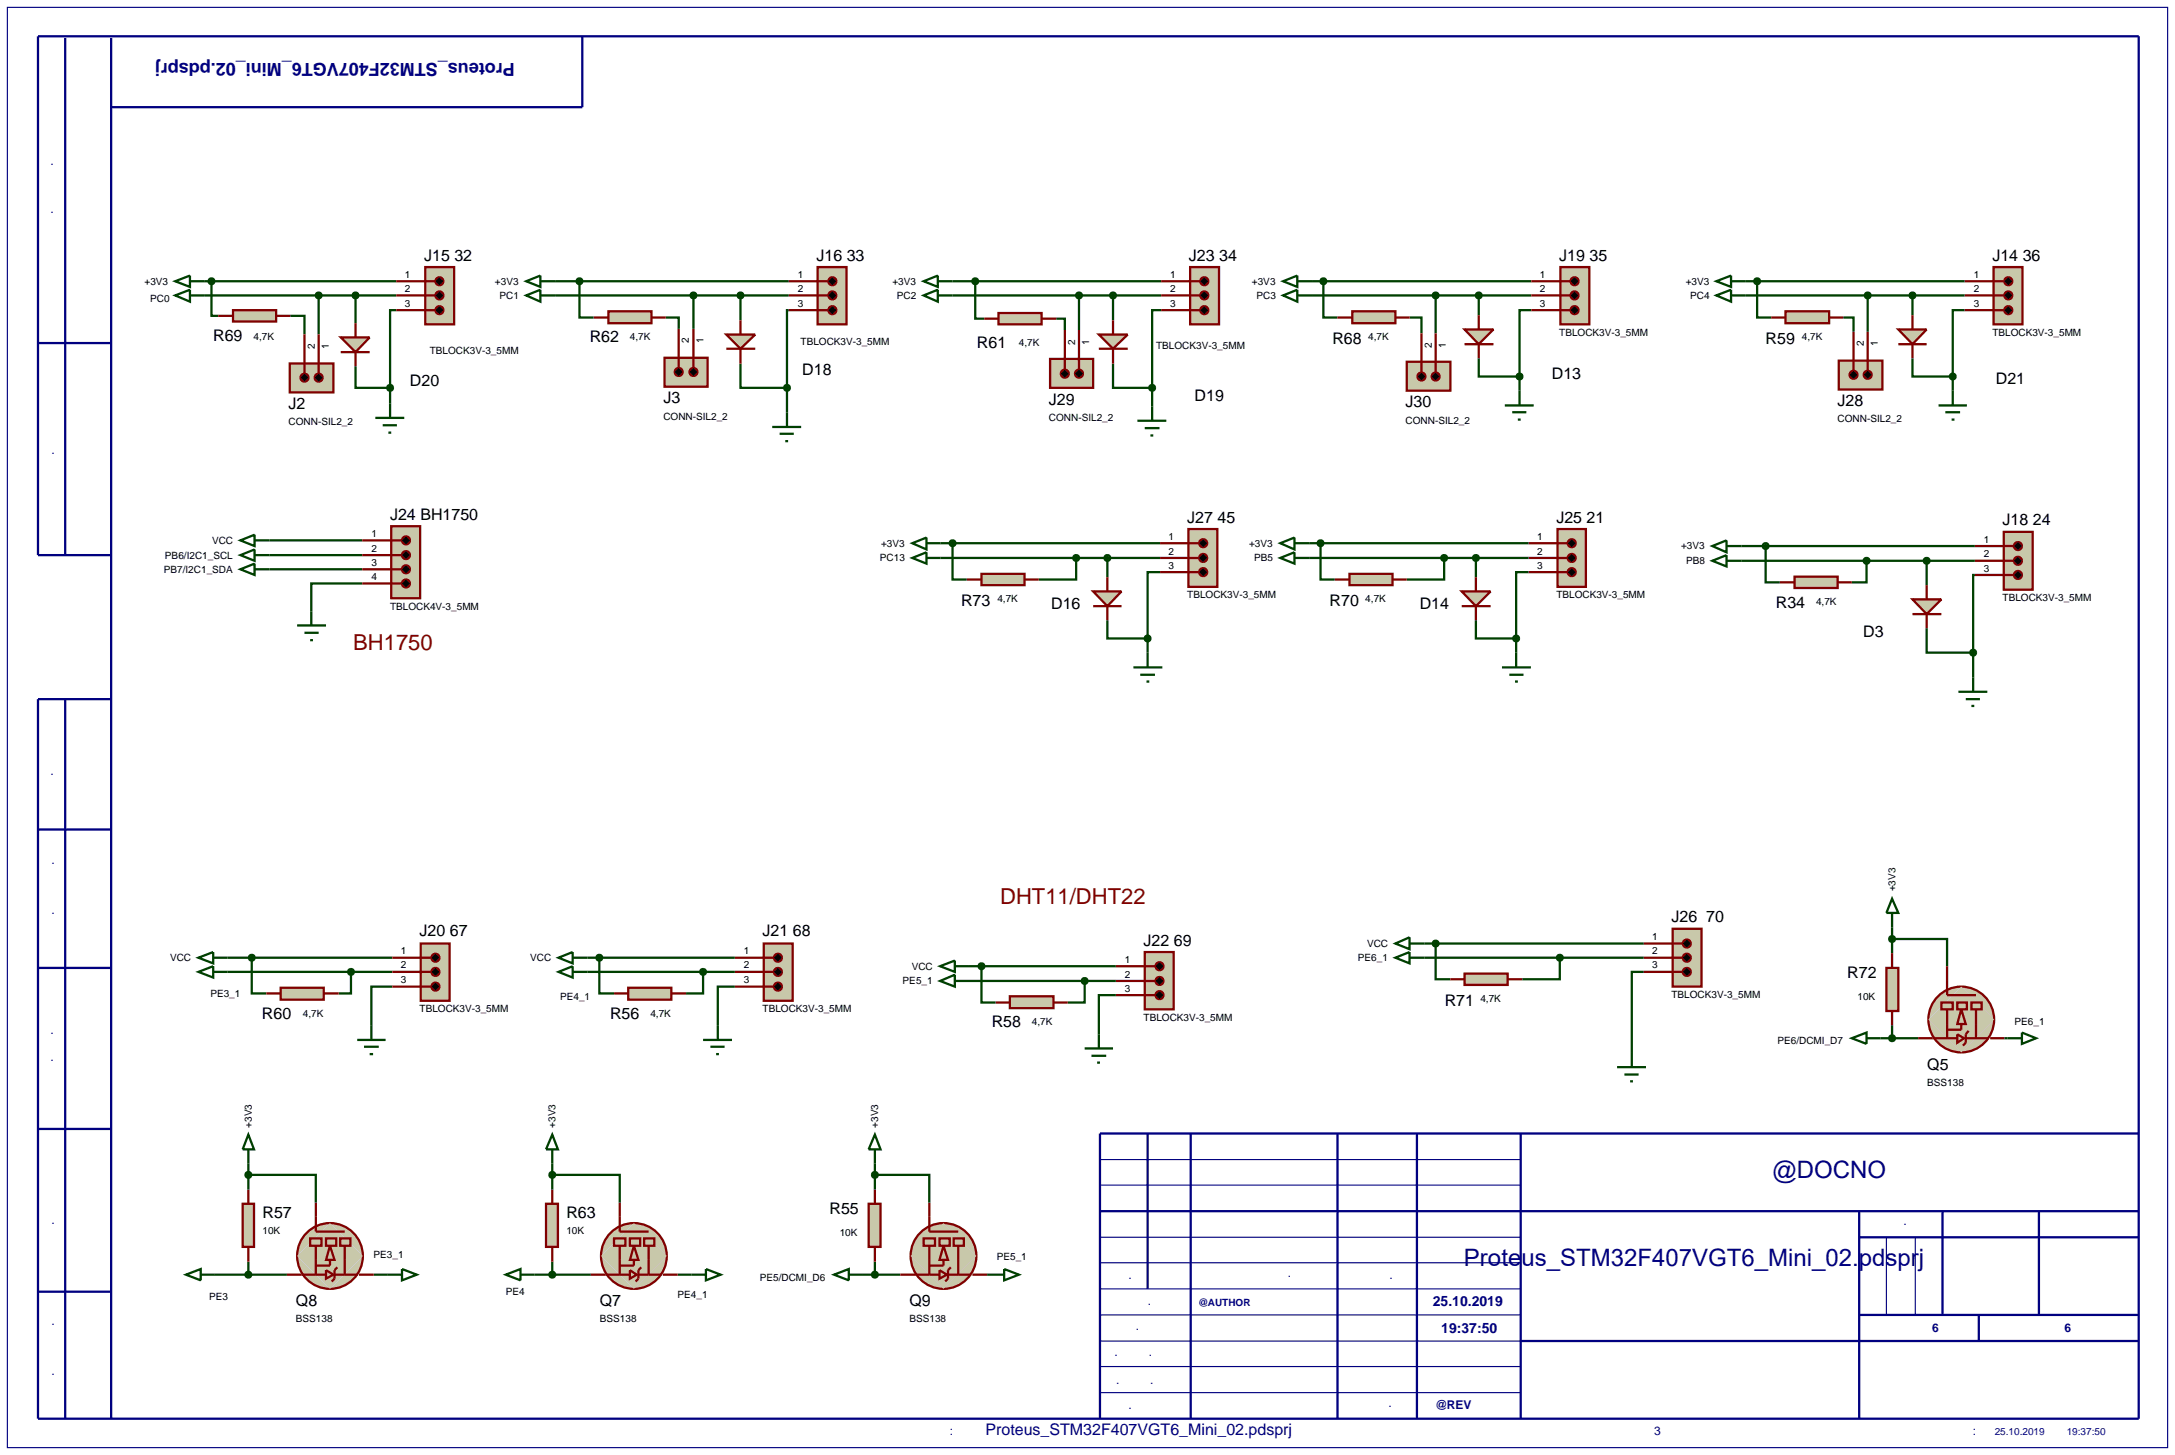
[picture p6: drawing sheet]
<svg xmlns="http://www.w3.org/2000/svg" width="384mm" height="257mm" viewBox="0 0 384 257" stroke-linecap="round" stroke-linejoin="round" font-family="sans-serif">
<defs><g id="words">
<g font-size="4.2" fill="#000080">
<text x="312.6" y="207.8">@DOCNO</text>
<text x="258.2" y="223.2">Proteus_STM32F407VGT6_Mini_02.pdsprj</text>
</g>
<g font-size="3.9" fill="#800000">
<text x="62.3" y="114.6">BH1750</text>
<text x="176.4" y="159.5">DHT11/DHT22</text>
</g>
<text font-size="3.2" fill="#000080" x="90.8" y="11.2" transform="rotate(-180 90.8 11.2)">Proteus_STM32F407VGT6_Mini_02.pdsprj</text>
<g font-size="2.8">
<text x="74.8" y="46">J15 32</text>
<text x="144" y="46">J16 33</text>
<text x="209.7" y="46">J23 34</text>
<text x="275" y="46">J19 35</text>
<text x="351.4" y="46">J14 36</text>
<text x="37.6" y="60.2">R69</text>
<text x="104" y="60.4">R62</text>
<text x="172.3" y="61.5">R61</text>
<text x="235" y="60.7">R68</text>
<text x="311.4" y="60.7">R59</text>
<text x="72.3" y="68.2">D20</text>
<text x="117" y="71.2">J3</text>
<text x="141.5" y="66.2">D18</text>
<text x="185" y="71.4">J29</text>
<text x="210.7" y="70.7">D19</text>
<text x="247.9" y="71.9">J30</text>
<text x="273.7" y="66.8">D13</text>
<text x="324.1" y="71.7">J28</text>
<text x="352" y="67.8">D21</text>
<text x="50.9" y="72.2">J2</text>
<text x="68.8" y="91.7">J24 BH1750</text>
<text x="209.4" y="92.2">J27 45</text>
<text x="274.5" y="92.2">J25 21</text>
<text x="353.2" y="92.7">J18 24</text>
<text x="169.5" y="106.9">R73</text>
<text x="185.4" y="107.5">D16</text>
<text x="234.5" y="106.9">R70</text>
<text x="250.4" y="107.5">D14</text>
<text x="313.2" y="107.2">R34</text>
<text x="328.6" y="112.4">D3</text>
<text x="74" y="165.2">J20 67</text>
<text x="134.5" y="165.2">J21 68</text>
<text x="201.7" y="166.8">J22 69</text>
<text x="294.8" y="162.7">J26 70</text>
<text x="325.8" y="172.5">R72</text>
<text x="46.2" y="179.7">R60</text>
<text x="107.6" y="179.7">R56</text>
<text x="254.8" y="177.4">R71</text>
<text x="174.9" y="181.2">R58</text>
<text x="339.9" y="188.7">Q5</text>
<text x="46.3" y="214.9">R57</text>
<text x="99.9" y="214.9">R63</text>
<text x="146.3" y="214.2">R55</text>
<text x="52.2" y="230.3">Q8</text>
<text x="105.8" y="230.3">Q7</text>
<text x="160.4" y="230.3">Q9</text>
</g>
<text font-size="2.8" fill="#000080" x="173.8" y="253.2">Proteus_STM32F407VGT6_Mini_02.pdsprj</text>
<g font-size="2.5" fill="#000080">
<text x="252.7" y="230.3">25.10.2019</text>
<text x="254.2" y="235">19:37:50</text>
</g>
<g font-size="2.1" fill="#000080">
<text x="9.3" y="42.7" transform="rotate(-90 9.3 42.7)">Перв. примен.</text>
<text x="9.5" y="86.3" transform="rotate(-90 9.5 86.3)">Справ. №</text>
<text x="9.3" y="141.9" transform="rotate(-90 9.3 141.9)">Подп. и дата</text>
<text x="9.5" y="165.2" transform="rotate(-90 9.5 165.2)">Инв. № дубл.</text>
<text x="9.3" y="192.2" transform="rotate(-90 9.3 192.2)">Взам. инв. №</text>
<text x="9.5" y="221.1" transform="rotate(-90 9.5 221.1)">Подп. и дата</text>
<text x="332.2" y="216.1">Лит.</text>
<text x="195.1" y="225.5">Изм.</text>
<text x="218.4" y="225.2">№ докум.</text>
<text x="240" y="225.5">Подп.</text>
<text x="195.3" y="230.1">Разраб.</text>
<text x="195.3" y="234.6">Пров.</text>
<text x="195.3" y="239.2">Т.контр.</text>
<text x="340.8" y="234.9">6</text>
<text x="364.1" y="234.9">6</text>
<text x="195.3" y="244">Н.контр.</text>
<text x="9.5" y="246.5" transform="rotate(-90 9.5 246.5)">Инв. № подл.</text>
<text x="195.6" y="248.4">Утв.</text>
<text x="239" y="248.1">Ревиз.</text>
<text x="253.1" y="248.4">@REV</text>
<text x="154" y="253">Файл проекта:</text>
<text x="282.2" y="253.1">Формат А3</text>
<text x="339.3" y="253.1">Изменен:</text>
</g>
<g font-size="1.8">
<text x="25.5" y="50.2">+3V3</text>
<text x="26.5" y="53.3">PC0</text>
<text x="71.4" y="49">1</text>
<text x="71.4" y="51.5">2</text>
<text x="87.3" y="50.2">+3V3</text>
<text x="88.1" y="52.7">PC1</text>
<text x="140.7" y="49">1</text>
<text x="140.7" y="51.5">2</text>
<text x="157.4" y="50.2">+3V3</text>
<text x="158.2" y="52.7">PC2</text>
<text x="206.4" y="49">1</text>
<text x="206.4" y="51.5">2</text>
<text x="220.8" y="50.2">+3V3</text>
<text x="221.6" y="52.7">PC3</text>
<text x="271.6" y="49">1</text>
<text x="271.6" y="51.5">2</text>
<text x="297.3" y="50.2">+3V3</text>
<text x="298.1" y="52.7">PC4</text>
<text x="348.1" y="49">1</text>
<text x="348.1" y="51.5">2</text>
<text x="44.7" y="60">4,7K</text>
<text x="71.4" y="54.1">3</text>
<text x="111.1" y="60">4,7K</text>
<text x="140.7" y="54.1">3</text>
<text x="206.4" y="54.1">3</text>
<text x="241.3" y="60">4,7K</text>
<text x="271.6" y="54.1">3</text>
<text x="275" y="59.2">TBLOCK3V-3_5MM</text>
<text x="317.8" y="60">4,7K</text>
<text x="348.1" y="54.1">3</text>
<text x="351.4" y="59.2">TBLOCK3V-3_5MM</text>
<text x="55.5" y="61.5" transform="rotate(-90 55.5 61.5)">2</text>
<text x="58" y="61.5" transform="rotate(-90 58 61.5)">1</text>
<text x="75.8" y="62.5">TBLOCK3V-3_5MM</text>
<text x="121.5" y="60.5" transform="rotate(-90 121.5 60.5)">2</text>
<text x="124.1" y="60.5" transform="rotate(-90 124.1 60.5)">1</text>
<text x="141.2" y="60.8">TBLOCK3V-3_5MM</text>
<text x="179.7" y="61">4,7K</text>
<text x="189.6" y="60.8" transform="rotate(-90 189.6 60.8)">2</text>
<text x="192.1" y="60.8" transform="rotate(-90 192.1 60.8)">1</text>
<text x="203.9" y="61.5">TBLOCK3V-3_5MM</text>
<text x="252.5" y="61.3" transform="rotate(-90 252.5 61.3)">2</text>
<text x="255" y="61.3" transform="rotate(-90 255 61.3)">1</text>
<text x="328.7" y="61" transform="rotate(-90 328.7 61)">2</text>
<text x="331.2" y="61" transform="rotate(-90 331.2 61)">1</text>
<text x="50.9" y="75">CONN-SIL2_2</text>
<text x="117" y="74">CONN-SIL2_2</text>
<text x="185" y="74.2">CONN-SIL2_2</text>
<text x="247.9" y="74.7">CONN-SIL2_2</text>
<text x="324.1" y="74.5">CONN-SIL2_2</text>
<text x="37.4" y="95.9">VCC</text>
<text x="65.5" y="94.7">1</text>
<text x="206.1" y="95.2">1</text>
<text x="271.1" y="95.2">1</text>
<text x="349.9" y="95.7">1</text>
<text x="28.9" y="101">PB7/I2C1_SDA</text>
<text x="29.1" y="98.5">PB6/I2C1_SCL</text>
<text x="65.5" y="97.3">2</text>
<text x="65.5" y="99.8">3</text>
<text x="155.2" y="99">PC13</text>
<text x="155.4" y="96.4">+3V3</text>
<text x="206.1" y="97.8">2</text>
<text x="206.1" y="100.3">3</text>
<text x="220.3" y="96.4">+3V3</text>
<text x="221.2" y="99">PB5</text>
<text x="271.1" y="97.8">2</text>
<text x="271.1" y="100.3">3</text>
<text x="296.5" y="96.9">+3V3</text>
<text x="297.4" y="99.5">PB8</text>
<text x="349.9" y="98.3">2</text>
<text x="349.9" y="100.8">3</text>
<text x="65.5" y="102.3">4</text>
<text x="68.8" y="107.5">TBLOCK4V-3_5MM</text>
<text x="175.9" y="106.2">4,7K</text>
<text x="209.4" y="105.5">TBLOCK3V-3_5MM</text>
<text x="240.8" y="106.2">4,7K</text>
<text x="274.5" y="105.5">TBLOCK3V-3_5MM</text>
<text x="320.3" y="106.7">4,7K</text>
<text x="353.2" y="106">TBLOCK3V-3_5MM</text>
<text x="334.3" y="157.2" transform="rotate(-90 334.3 157.2)">+3V3</text>
<text x="241.1" y="167">VCC</text>
<text x="291.4" y="165.8">1</text>
<text x="30" y="169.5">VCC</text>
<text x="70.7" y="168.3">1</text>
<text x="70.7" y="170.8">2</text>
<text x="70.7" y="173.4">3</text>
<text x="93.5" y="169.5">VCC</text>
<text x="131.2" y="168.3">1</text>
<text x="131.2" y="170.8">2</text>
<text x="131.2" y="173.4">3</text>
<text x="159.2" y="173.6">PE5_1</text>
<text x="160.8" y="171">VCC</text>
<text x="198.4" y="169.8">1</text>
<text x="198.4" y="172.4">2</text>
<text x="239.5" y="169.5">PE6_1</text>
<text x="291.4" y="168.3">2</text>
<text x="291.4" y="170.8">3</text>
<text x="37.1" y="175.8">PE3_1</text>
<text x="53.4" y="179.3">4,7K</text>
<text x="74" y="178.5">TBLOCK3V-3_5MM</text>
<text x="98.8" y="176.3">PE4_1</text>
<text x="114.7" y="179.3">4,7K</text>
<text x="134.5" y="178.5">TBLOCK3V-3_5MM</text>
<text x="198.4" y="174.9">3</text>
<text x="201.7" y="180">TBLOCK3V-3_5MM</text>
<text x="261.1" y="176.7">4,7K</text>
<text x="294.8" y="176">TBLOCK3V-3_5MM</text>
<text x="327.6" y="176.3">10K</text>
<text x="182" y="180.8">4,7K</text>
<text x="313.5" y="184.2">PE6/DCMI_D7</text>
<text x="355.3" y="180.7">PE6_1</text>
<text x="339.9" y="191.5">BSS138</text>
<text x="44.4" y="198.9" transform="rotate(-90 44.4 198.9)">+3V3</text>
<text x="98" y="198.9" transform="rotate(-90 98 198.9)">+3V3</text>
<text x="154.9" y="198.9" transform="rotate(-90 154.9 198.9)">+3V3</text>
<text x="46.3" y="217.7">10K</text>
<text x="65.9" y="221.8">PE3_1</text>
<text x="99.9" y="217.7">10K</text>
<text x="148.1" y="218">10K</text>
<text x="134" y="225.9">PE5/DCMI_D6</text>
<text x="175.8" y="222.3">PE5_1</text>
<text x="36.9" y="229.2">PE3</text>
<text x="52.2" y="233.1">BSS138</text>
<text x="89.2" y="228.4">PE4</text>
<text x="105.8" y="233.1">BSS138</text>
<text x="119.5" y="228.9">PE4_1</text>
<text x="160.4" y="233.1">BSS138</text>
</g>
<g font-size="1.8" fill="#000080">
<text x="211.3" y="230.4">@AUTHOR</text>
<text x="351.8" y="253.1">25.10.2019</text>
<text x="364.5" y="253.1">19:37:50</text>
</g>
</g></defs>
<path d="M1.3 1.3h381v254h-381zM194 218.2h74.2M194 209h74.2M194 204.5h74.2M332.7 218.2v13.7M337.8 218.2v13.7M194 222.7h74.2M194 231.9h74.2M194 236.5h74.2M194 227.3h74.2M194 241h74.2M194 245.6h74.2" fill="none" stroke="#000080" stroke-width=".2"/>
<g fill="none" stroke="#000080" stroke-width=".4">
<path d="M11.5 6.7v91.2M19.6 6.7v243.5M102.7 6.4v12.5h-83.1M6.7 60.5h12.9M19.6 97.9h-12.9v-91.5h370.5v243.8h-370.5v-126.9h12.9M11.5 123.3v126.9M6.7 146.3h12.9M6.7 170.7h12.9M6.7 199.1h12.9M202.4 199.9v27.4M210 199.9v50.3M235.9 199.9v50.3"/>
<path d="M249.9 199.9v50.3M268.2 199.9v50.3M377.2 199.9h-183.2v50.3M194 213.6h183.2M327.9 213.6v36.6M327.9 218.2h49.3M342.6 213.6v18.3M359.6 213.6v18.3M6.7 227.8h12.9M268.2 236.5h109M327.9 231.9h49.3M349 231.9v4.6"/>
</g>
<g fill="none" stroke="#004000" stroke-width=".4">
<path d="M36 49.6h33.9M36 52.1h33.9M37.3 49.6v6.1h1.2M51.2 55.7h2.5v3.3M56.2 52.1v6.9M62.7 52.1v4.9M69.9 54.7h-1.1v13.7M97.9 49.6h41.2M97.9 52.1h41.2M102.2 49.6v6.4h2.5M117.4 56h2.3v2M122.3 52.1v5.9"/>
<path d="M130.6 52.1v4.4M139.1 54.7h-.3v13.7M168 49.6h36.8M168 52.1h36.8M172 49.6v6.6h1.6M186.3 56.2h1.5v2M190.3 52.1v6.1M196.3 52.1v4.4M204.8 54.7h-1.6v13.7M231.4 49.6h38.7M231.4 52.1h38.7M233.4 49.6v6.4h2.5"/>
<path d="M248.6 56h2.1v2.8M253.2 52.1v6.7M260.8 52.1v3.5M270.1 54.7h-2.1v11.7M307.8 49.6h38.7M307.8 52.1h38.7M309.9 49.6v6.4h2.5M325.1 56h1.8v2.5M329.4 52.1v6.4M337.3 52.1v3.5M346.5 54.7h-2.1v11.7M62.7 64.6v3.8h6.1"/>
<path d="M68.8 68.4v2.8M130.6 64.1v4.3h8.2M138.8 68.4v4.3M196.3 64.1v4.3h6.9M203.2 68.4v3.3M260.8 63.2v3.2h7.2M268 66.4v2.5M337.3 63.2v3.2h7.1M344.4 66.4v2.5M47.5 95.3h16.4M47.5 97.9h16.4M165.9 95.8h38.7"/>
<path d="M165.9 98.4h38.7M168 95.8v6.4h2.5M189.8 98.4v3.8h-6.6M195.3 98.4v3.4M230.9 95.8h38.7M230.9 98.4h38.7M232.9 95.8v6.4h2.5M254.7 98.4v3.8h-6.6M260.3 98.4v3.4M307.1 98.9h41.2M307.1 96.3h41.2M311.4 96.3v6.4h2.5"/>
<path d="M329.2 98.9v3.8h-2.6M339.8 98.9v4.3M47.5 100.4h16.4M63.9 102.9h-9v4.9M195.3 109.4v3.2h7.1M202.4 112.6v2.5M204.6 100.9h-2.2v11.7M260.3 109.4v3.2h7.1M267.4 112.6v2.5M269.6 100.9h-2.2v11.7M339.8 110.8v4.3h8.2M348 115.1v4.4"/>
<path d="M348.3 101.4h-.3v13.7M40.1 171.4h29.1M40.1 168.9h29.1M44.4 168.9v6.3h2.6M61.9 171.4v3.8h-2.2M69.2 174h-3.7v6.8M103.6 171.4h26M103.6 168.9h26M105.7 168.9v6.3h2.6M124 171.4v3.8h-3M129.6 174h-3v6.8M170.9 173h25.9"/>
<path d="M170.9 170.4h25.9M173.1 170.4v6.4h2.5M191.3 173v3.8h-3M196.8 175.5h-3v6.9M251.2 168.9h38.7M251.2 166.4h38.7M253.2 166.4v6.3h2.6M275.1 168.9v3.8h-6.6M289.9 171.4h-2.1v14.3M333.7 165.6h9.7v4.8M333.7 163.6v4.5M331.7 183.1h6.6"/>
<path d="M333.7 180.8v2.3M353.5 183.1h.6M43.8 207.2h11.9v4.9M43.8 205.2v4.6M97.4 207.2h11.9v4.9M97.4 205.2v4.6M154.3 207.2h9.6v4.9M154.3 205.2v4.6M37.9 224.8h12.7M43.8 222.5v2.3M65.9 224.8h2.5M94.3 224.8h9.9"/>
<path d="M97.4 222.5v2.3M119.5 224.8h2.5M152.2 224.8h6.6M154.3 222.5v2.3M174.1 224.8h.5"/>
</g>
<path d="M134.7 166.4h5.1v10.1h-5.1z" fill="#c8c8aa" stroke="#800000" stroke-width=".4"/>
<path d="M129.6 168.9h6.9M129.6 171.4h6.9M129.6 174h6.9" fill="none" stroke="#800000" stroke-width=".4"/>
<g fill="#000" stroke="#800000" stroke-width=".4">
<path d="M136.7 168.4l.5-.2-.7 .7zM137.2 168.2a.68 .68 0 0 1 .7 .7zM137.2 169.6l.7-.7a.68 .68 0 0 1-.7 .7zM136.5 168.9l.7 .7a.68 .68 0 0 1-.7-.7z"/>
<path d="M136.7 170.9l.5-.2-.7 .7zM137.2 170.7a.68 .68 0 0 1 .7 .7zM137.2 172.1l.7-.7a.68 .68 0 0 1-.7 .7zM136.5 171.4l.7 .7a.68 .68 0 0 1-.7-.7z"/>
<path d="M136.7 173.5l.5-.2-.7 .7zM137.2 173.3a.68 .68 0 0 1 .7 .7zM137.2 174.7l.7-.7a.68 .68 0 0 1-.7 .7zM136.5 174l.7 .7a.68 .68 0 0 1-.7-.7z"/>
</g>
<path d="M137.2 168.2l.7 .7-.7 .7-.7-.7zM136.5 171.4l.7-.7 .7 .7-.7 .7zM136.5 174l.7-.7 .7 .7-.7 .7z" fill="#000"/>
<path d="M110.8 174.2h7.6v2.1h-7.6z" fill="#c8c8aa" stroke="#800000" stroke-width=".4"/>
<path d="M108.3 175.2h2.5M118.4 175.2h2.6" fill="none" stroke="#800000" stroke-width=".4"/>
<path d="M98.5 168.9l2.5-1v2zM98.5 171.4l2.5-1v2zM101 168.9h2.6M101 171.4h2.6M124 183.4h5.1M125.3 184.6h2.5M126.3 185.9h.5M126.6 180.8v2.6" fill="none" stroke="#004000" stroke-width=".4"/>
<path d="M123.7 171l.3-.1-.5 .5zM124 170.9l.3 .1 .2 .4zM124.5 171.4l-.1 .3-.4 .2zM123.5 171.4l.5 .5-.4-.2z" fill="#004000" stroke="#004000" stroke-width=".4"/>
<path d="M124 170.9l.5 .5-.5 .5-.5-.5z" fill="#004000"/>
<path d="M105.4 168.5l.3-.1-.5 .5zM105.7 168.4l.4 .2 .1 .3zM106.2 168.9l-.1 .3-.4 .2zM105.2 168.9l.5 .5-.4-.2z" fill="#004000" stroke="#004000" stroke-width=".4"/>
<path d="M105.7 168.4l.5 .5-.5 .5-.5-.5z" fill="#004000"/>
<path d="M74.2 166.4h5.1v10.1h-5.1z" fill="#c8c8aa" stroke="#800000" stroke-width=".4"/>
<path d="M69.2 168.9h6.8M69.2 171.4h6.8M69.2 174h6.8" fill="none" stroke="#800000" stroke-width=".4"/>
<g fill="#000" stroke="#800000" stroke-width=".4">
<path d="M76.3 168.4l.5-.2-.7 .7zM76.8 168.2a.68 .68 0 0 1 .7 .7zM77.5 168.9a.68 .68 0 0 1-.7 .7zM76.1 168.9l.7 .7a.68 .68 0 0 1-.7-.7z"/>
<path d="M76.3 170.9l.5-.2-.7 .7zM76.8 170.7a.68 .68 0 0 1 .7 .7zM77.5 171.4a.68 .68 0 0 1-.7 .7zM76.1 171.4l.7 .7a.68 .68 0 0 1-.7-.7z"/>
<path d="M76.3 173.5l.5-.2-.7 .7zM76.8 173.3a.68 .68 0 0 1 .7 .7zM77.5 174a.68 .68 0 0 1-.7 .7zM76.1 174l.7 .7a.68 .68 0 0 1-.7-.7z"/>
</g>
<path d="M76.8 168.2l.7 .7-.7 .7-.7-.7zM76.1 171.4l.7-.7 .7 .7-.7 .7zM76.1 174l.7-.7 .7 .7-.7 .7z" fill="#000"/>
<path d="M49.5 174.2h7.6v2.1h-7.6z" fill="#c8c8aa" stroke="#800000" stroke-width=".4"/>
<path d="M47 175.2h2.5M57.1 175.2h2.6" fill="none" stroke="#800000" stroke-width=".4"/>
<path d="M35 168.9l2.6-1v2zM35 171.4l2.6-1v2zM37.6 168.9h2.5M37.6 171.4h2.5M63 183.4h5M64.2 184.6h2.6M65.2 185.9h.6M65.5 180.8v2.6" fill="none" stroke="#004000" stroke-width=".4"/>
<path d="M61.5 171.1l.4-.2-.5 .5zM61.9 170.9l.4 .2 .1 .3zM62.4 171.4l-.1 .3-.4 .2zM61.4 171.4l.5 .5-.3-.1z" fill="#004000" stroke="#004000" stroke-width=".4"/>
<path d="M61.4 171.4l.5-.5 .5 .5-.5 .5z" fill="#004000"/>
<path d="M44.1 168.5l.3-.1-.5 .5zM44.4 168.4l.3 .1 .2 .4zM44.4 169.4l.5-.5-.2 .4zM43.9 168.9l.5 .5-.4-.2z" fill="#004000" stroke="#004000" stroke-width=".4"/>
<path d="M44.4 168.4l.5 .5-.5 .5-.5-.5z" fill="#004000"/>
<g fill="#c8c8aa" stroke="#800000" stroke-width=".4">
<path d="M111.8 219.7l.8 2.5h-1.5z"/>
<path d="M107.7 217.4a5.8 5.8 0 0 1 4.1-1.7l-5.8 5.8a5.8 5.8 0 0 1 1.7-4.1zM111.8 215.7a5.8 5.8 0 0 1 5.8 5.8zM111.8 227.3l5.8-5.8a5.8 5.8 0 0 1-5.8 5.8zM106 221.5l5.8 5.8a5.8 5.8 0 0 1-5.8-5.8z"/>
</g>
<path d="M106 221.5l5.8-5.8 5.8 5.8-5.8 5.8z" fill="#c8c8aa"/>
<path d="M109.3 214.6v2.6h5.1M109.3 219.7v5.1M114.4 219.7v5.1M111.8 222.2v1h-2.5" fill="none" stroke="#800000" stroke-width=".4"/>
<path d="M111.1 224l1.2 .8-1.2 .7z" fill="#c8c8aa" stroke="#800000" stroke-width=".4"/>
<path d="M106.8 224.8h4.3M112.6 224.8h4.1M113.1 223.5l-.5 .5v1.5l-.5 .5" fill="none" stroke="#800000" stroke-width=".4"/>
<g fill="#c8c8aa" stroke="#800000" stroke-width=".4">
<path d="M113.6 218.4h1.8v1.3h-1.8z"/>
<path d="M108.3 218.4h2v1.3h-2z"/>
<path d="M111.1 218.4h1.8v1.3h-1.8z"/>
</g>
<path d="M109.3 212.1v2.5M104.2 224.8h2.6M116.9 224.8h2.6" fill="none" stroke="#800000" stroke-width=".4"/>
<path d="M96.3 212.3h2.1v7.6h-2.1z" fill="#c8c8aa" stroke="#800000" stroke-width=".4"/>
<path d="M97.4 209.8v2.5M97.4 219.9v2.6" fill="none" stroke="#800000" stroke-width=".4"/>
<path d="M97.4 200.1l1 2.6h-2.1zM97.4 202.7v2.5M89.2 224.8l2.6-1v2zM91.8 224.8h2.5M122 224.8h2.5M124.5 223.8l2.6 1-2.6 1z" fill="none" stroke="#004000" stroke-width=".4"/>
<path d="M97.1 224.4l.3-.1-.5 .5zM97.4 224.3l.3 .1 .2 .4zM97.4 225.3l.5-.5-.2 .4zM96.9 224.8l.5 .5-.4-.2z" fill="#004000" stroke="#004000" stroke-width=".4"/>
<path d="M97.4 224.3l.5 .5-.5 .5-.5-.5z" fill="#004000"/>
<path d="M97.1 206.8l.3-.1-.5 .5zM97.4 206.7l.3 .1 .2 .4zM97.4 207.7l.5-.5-.2 .4zM96.9 207.2l.5 .5-.3-.1z" fill="#004000" stroke="#004000" stroke-width=".4"/>
<path d="M97.4 206.7l.5 .5-.5 .5-.5-.5z" fill="#004000"/>
<g fill="#c8c8aa" stroke="#800000" stroke-width=".4">
<path d="M166.4 219.7l.8 2.5h-1.5z"/>
<path d="M162.3 217.4a5.8 5.8 0 0 1 4.1-1.7l-5.8 5.8a5.8 5.8 0 0 1 1.7-4.1zM166.4 215.7a5.8 5.8 0 0 1 5.8 5.8zM166.4 227.3l5.8-5.8a5.8 5.8 0 0 1-5.8 5.8zM160.6 221.5l5.8 5.8a5.8 5.8 0 0 1-5.8-5.8z"/>
</g>
<path d="M160.6 221.5l5.8-5.8 5.8 5.8-5.8 5.8z" fill="#c8c8aa"/>
<path d="M163.9 214.6v2.6h5.1M163.9 219.7v5.1M169 219.7v5.1M166.4 222.2v1h-2.5" fill="none" stroke="#800000" stroke-width=".4"/>
<path d="M165.7 224l1.3 .8-1.3 .7z" fill="#c8c8aa" stroke="#800000" stroke-width=".4"/>
<path d="M161.4 224.8h4.3M167.2 224.8h4.1M167.7 223.5l-.5 .5v1.5l-.5 .5" fill="none" stroke="#800000" stroke-width=".4"/>
<g fill="#c8c8aa" stroke="#800000" stroke-width=".4">
<path d="M168.2 218.4h1.8v1.3h-1.8z"/>
<path d="M162.9 218.4h2v1.3h-2z"/>
<path d="M165.7 218.4h1.8v1.3h-1.8z"/>
</g>
<path d="M163.9 212.1v2.5M158.8 224.8h2.6M171.5 224.8h2.6" fill="none" stroke="#800000" stroke-width=".4"/>
<path d="M153.2 212.3h2.1v7.6h-2.1z" fill="#c8c8aa" stroke="#800000" stroke-width=".4"/>
<path d="M154.3 209.8v2.5M154.3 219.9v2.6" fill="none" stroke="#800000" stroke-width=".4"/>
<path d="M154.3 200.1l1 2.6h-2.1zM154.3 202.7v2.5M147.1 224.8l2.6-1v2zM149.7 224.8h2.5M174.6 224.8h2.5M177.1 223.8l2.6 1-2.6 1z" fill="none" stroke="#004000" stroke-width=".4"/>
<path d="M154 224.4l.3-.1-.5 .5zM154.3 224.3l.4 .2 .1 .3zM154.8 224.8l-.1 .3-.4 .2zM153.8 224.8l.5 .5-.3-.1z" fill="#004000" stroke="#004000" stroke-width=".4"/>
<path d="M154.3 224.3l.5 .5-.5 .5-.5-.5z" fill="#004000"/>
<path d="M154 206.8l.3-.1-.5 .5zM154.3 206.7l.4 .2 .1 .3zM154.3 207.7l.5-.5-.1 .3zM153.8 207.2l.5 .5-.3-.1z" fill="#004000" stroke="#004000" stroke-width=".4"/>
<path d="M154.3 206.7l.5 .5-.5 .5-.5-.5z" fill="#004000"/>
<g fill="#c8c8aa" stroke="#800000" stroke-width=".4">
<path d="M58.2 219.7l.8 2.5h-1.5z"/>
<path d="M54.1 217.4a5.8 5.8 0 0 1 4.1-1.7l-5.8 5.8a5.8 5.8 0 0 1 1.7-4.1zM58.2 215.7a5.8 5.8 0 0 1 5.8 5.8zM58.2 227.3l5.8-5.8a5.8 5.8 0 0 1-5.8 5.8zM52.4 221.5l5.8 5.8a5.8 5.8 0 0 1-5.8-5.8z"/>
</g>
<path d="M52.4 221.5l5.8-5.8 5.8 5.8-5.8 5.8z" fill="#c8c8aa"/>
<path d="M55.7 214.6v2.6h5.1M55.7 219.7v5.1M60.8 219.7v5.1M58.2 222.2v1h-2.5" fill="none" stroke="#800000" stroke-width=".4"/>
<path d="M57.5 224l1.3 .8-1.3 .7z" fill="#c8c8aa" stroke="#800000" stroke-width=".4"/>
<path d="M53.2 224.8h4.3M59 224.8h4.1M59.5 223.5l-.5 .5v1.5l-.5 .5" fill="none" stroke="#800000" stroke-width=".4"/>
<g fill="#c8c8aa" stroke="#800000" stroke-width=".4">
<path d="M60 218.4h1.8v1.3h-1.8z"/>
<path d="M54.7 218.4h2v1.3h-2z"/>
<path d="M57.5 218.4h1.8v1.3h-1.8z"/>
</g>
<path d="M55.7 212.1v2.5M50.6 224.8h2.6M63.3 224.8h2.6" fill="none" stroke="#800000" stroke-width=".4"/>
<path d="M42.8 212.3h2v7.6h-2z" fill="#c8c8aa" stroke="#800000" stroke-width=".4"/>
<path d="M43.8 209.8v2.5M43.8 219.9v2.6" fill="none" stroke="#800000" stroke-width=".4"/>
<path d="M43.8 200.1l1 2.6h-2zM43.8 202.7v2.5M68.4 224.8h2.5M70.9 223.8l2.6 1-2.6 1z" fill="none" stroke="#004000" stroke-width=".4"/>
<path d="M43.4 224.5l.4-.2-.5 .5zM43.8 224.3l.3 .1 .2 .4zM44.3 224.8l-.2 .4-.3 .1zM43.3 224.8l.5 .5-.4-.2z" fill="#004000" stroke="#004000" stroke-width=".4"/>
<path d="M43.3 224.8l.5-.5 .5 .5-.5 .5z" fill="#004000"/>
<path d="M43.5 206.8l.3-.1-.5 .5zM43.8 206.7l.3 .1 .2 .4zM43.8 207.7l.5-.5-.2 .4zM43.3 207.2l.5 .5-.4-.2z" fill="#004000" stroke="#004000" stroke-width=".4"/>
<path d="M43.8 206.7l.5 .5-.5 .5-.5-.5z" fill="#004000"/>
<path d="M32.8 224.8l2.6-1v2zM35.4 224.8h2.5" fill="none" stroke="#004000" stroke-width=".4"/>
<path d="M201.9 167.9h5.1v10.1h-5.1z" fill="#c8c8aa" stroke="#800000" stroke-width=".4"/>
<path d="M196.8 170.4h6.9M196.8 173h6.9M196.8 175.5h6.9" fill="none" stroke="#800000" stroke-width=".4"/>
<g fill="#000" stroke="#800000" stroke-width=".4">
<path d="M204 169.9l.5-.2-.7 .7zM204.5 169.7a.68 .68 0 0 1 .7 .7zM204.5 171.1l.7-.7a.68 .68 0 0 1-.7 .7zM203.8 170.4l.7 .7a.68 .68 0 0 1-.7-.7z"/>
<path d="M204 172.5l.5-.2-.7 .7zM204.5 172.3a.68 .68 0 0 1 .7 .7zM204.5 173.7l.7-.7a.68 .68 0 0 1-.7 .7zM203.8 173l.7 .7a.68 .68 0 0 1-.7-.7z"/>
<path d="M204 175l.5-.2-.7 .7zM204.5 174.8a.68 .68 0 0 1 .7 .7zM204.5 176.2l.7-.7a.68 .68 0 0 1-.7 .7zM203.8 175.5l.7 .7a.68 .68 0 0 1-.7-.7z"/>
</g>
<path d="M204.5 169.7l.7 .7-.7 .7-.7-.7zM204.5 172.3l.7 .7-.7 .7-.7-.7zM203.8 175.5l.7-.7 .7 .7-.7 .7z" fill="#000"/>
<path d="M178.1 175.7h7.7v2.1h-7.7z" fill="#c8c8aa" stroke="#800000" stroke-width=".4"/>
<path d="M175.6 176.8h2.5M185.8 176.8h2.5" fill="none" stroke="#800000" stroke-width=".4"/>
<path d="M165.8 170.4l2.6-1v2zM165.8 173l2.6-1.1v2.1zM168.4 170.4h2.5M168.4 173h2.5M191.3 184.9h5M192.5 186.2h2.6M193.5 187.4h.5M193.8 182.4v2.5" fill="none" stroke="#004000" stroke-width=".4"/>
<path d="M190.9 172.7l.4-.2-.5 .5zM191.3 172.5l.4 .2 .1 .3zM191.8 173l-.1 .3-.4 .2zM190.8 173l.5 .5-.3-.1z" fill="#004000" stroke="#004000" stroke-width=".4"/>
<path d="M190.8 173l.5-.5 .5 .5-.5 .5z" fill="#004000"/>
<path d="M172.8 170l.3-.1-.5 .5zM173.1 169.9l.3 .1 .2 .4zM173.6 170.4l-.2 .4-.3 .1zM172.6 170.4l.5 .5-.3-.1z" fill="#004000" stroke="#004000" stroke-width=".4"/>
<path d="M173.1 169.9l.5 .5-.5 .5-.5-.5z" fill="#004000"/>
<path d="M41.1 54.7h7.6v2h-7.6z" fill="#c8c8aa" stroke="#800000" stroke-width=".4"/>
<path d="M38.5 55.7h2.6M48.7 55.7h2.5" fill="none" stroke="#800000" stroke-width=".4"/>
<path d="M314.9 54.9h7.7v2.1h-7.7z" fill="#c8c8aa" stroke="#800000" stroke-width=".4"/>
<path d="M312.4 56h2.5M322.6 56h2.5" fill="none" stroke="#800000" stroke-width=".4"/>
<path d="M176.1 55.2h7.6v2h-7.6z" fill="#c8c8aa" stroke="#800000" stroke-width=".4"/>
<path d="M173.6 56.2h2.5M183.7 56.2h2.6" fill="none" stroke="#800000" stroke-width=".4"/>
<g fill="none" stroke="#004000" stroke-width=".4">
<path d="M30.9 49.6l2.6-1v2zM30.9 52.1l2.6-1v2.1zM33.5 52.1h2.5M33.5 49.6h2.5M162.9 52.1l2.5-1v2.1zM162.9 49.6l2.5-1v2zM165.4 52.1h2.6M165.4 49.6h2.6M302.7 49.6l2.6-1v2zM302.7 52.1l2.6-1v2.1zM305.3 52.1h2.5M305.3 49.6h2.5"/>
<path d="M66.2 73.7h5.1M67.5 75h2.5M68.5 76.3h.5M68.8 71.2v2.5M200.6 74.2h5.1M201.9 75.5h2.6M202.9 76.8h.5M203.2 71.7v2.5M341.9 71.5h5M343.1 72.7h2.6M344.2 74h.5M344.4 68.9v2.6"/>
</g>
<path d="M171.7 49.2l.3-.1-.5 .5zM172 49.1l.4 .2 .1 .3zM172.5 49.6l-.1 .3-.4 .2zM171.5 49.6l.5 .5-.4-.2z" fill="#004000" stroke="#004000" stroke-width=".4"/>
<path d="M172 49.1l.5 .5-.5 .5-.5-.5z" fill="#004000"/>
<path d="M37 49.2l.3-.1-.5 .5zM37.3 49.1l.3 .1 .2 .4zM37.3 50.1l.5-.5-.2 .4zM36.8 49.6l.5 .5-.4-.2z" fill="#004000" stroke="#004000" stroke-width=".4"/>
<path d="M37.3 49.1l.5 .5-.5 .5-.5-.5z" fill="#004000"/>
<path d="M144.2 47.1h5.1v10.1h-5.1z" fill="#c8c8aa" stroke="#800000" stroke-width=".4"/>
<path d="M139.1 49.6h6.9M139.1 52.1h6.9M139.1 54.7h6.9" fill="none" stroke="#800000" stroke-width=".4"/>
<g fill="#000" stroke="#800000" stroke-width=".4">
<path d="M146.3 49.1l.5-.2-.7 .7zM146.8 48.9a.68 .68 0 0 1 .7 .7zM147.5 49.6a.68 .68 0 0 1-.7 .7zM146.1 49.6l.7 .7a.68 .68 0 0 1-.7-.7z"/>
<path d="M146.3 51.6l.5-.2-.7 .7zM146.8 51.4a.68 .68 0 0 1 .7 .7zM147.5 52.1a.68 .68 0 0 1-.7 .7zM146.1 52.1l.7 .7a.68 .68 0 0 1-.7-.7z"/>
<path d="M146.3 54.2l.5-.2-.7 .7zM146.8 54a.68 .68 0 0 1 .7 .7zM147.5 54.7a.68 .68 0 0 1-.7 .7zM146.1 54.7l.7 .7a.68 .68 0 0 1-.7-.7z"/>
</g>
<path d="M146.8 48.9l.7 .7-.7 .7-.7-.7zM146.8 51.4l.7 .7-.7 .7-.7-.7zM146.8 54l.7 .7-.7 .7-.7-.7z" fill="#000"/>
<path d="M107.3 54.9h7.6v2.1h-7.6z" fill="#c8c8aa" stroke="#800000" stroke-width=".4"/>
<path d="M104.7 56h2.6M114.9 56h2.5" fill="none" stroke="#800000" stroke-width=".4"/>
<path d="M92.8 49.6l2.5-1v2zM92.8 52.1l2.5-1v2.1zM95.3 49.6h2.6M95.3 52.1h2.6M136.2 75.3h5.1M137.5 76.5h2.5M138.5 77.8h.5M138.8 72.7v2.6" fill="none" stroke="#004000" stroke-width=".4"/>
<path d="M101.8 49.3l.4-.2-.5 .5zM102.2 49.1l.4 .2 .1 .3zM102.7 49.6l-.1 .3-.4 .2zM101.7 49.6l.5 .5-.3-.1z" fill="#004000" stroke="#004000" stroke-width=".4"/>
<path d="M101.7 49.6l.5-.5 .5 .5-.5 .5z" fill="#004000"/>
<path d="M351.6 47.1h5.1v10.1h-5.1z" fill="#c8c8aa" stroke="#800000" stroke-width=".4"/>
<path d="M346.5 49.6h6.9M346.5 52.1h6.9M346.5 54.7h6.9" fill="none" stroke="#800000" stroke-width=".4"/>
<g fill="#000" stroke="#800000" stroke-width=".4">
<path d="M353.7 49.1l.5-.2-.7 .7zM354.2 48.9a.68 .68 0 0 1 .7 .7zM354.9 49.6a.68 .68 0 0 1-.7 .7zM353.5 49.6l.7 .7a.68 .68 0 0 1-.7-.7z"/>
<path d="M353.7 51.6l.5-.2-.7 .7zM354.2 51.4a.68 .68 0 0 1 .7 .7zM354.2 52.8l.7-.7a.68 .68 0 0 1-.7 .7zM353.5 52.1l.7 .7a.68 .68 0 0 1-.7-.7z"/>
<path d="M353.7 54.2l.5-.2-.7 .7zM354.2 54a.68 .68 0 0 1 .7 .7zM354.2 55.4l.7-.7a.68 .68 0 0 1-.7 .7zM353.5 54.7l.7 .7a.68 .68 0 0 1-.7-.7z"/>
</g>
<path d="M353.5 49.6l.7-.7 .7 .7-.7 .7zM353.5 52.1l.7-.7 .7 .7-.7 .7zM353.5 54.7l.7-.7 .7 .7-.7 .7z" fill="#000"/>
<path d="M309.5 49.3l.4-.2-.5 .5zM309.9 49.1l.3 .1 .2 .4zM310.4 49.6l-.1 .3-.4 .2zM309.4 49.6l.5 .5-.4-.2z" fill="#004000" stroke="#004000" stroke-width=".4"/>
<path d="M309.4 49.6l.5-.5 .5 .5-.5 .5z" fill="#004000"/>
<path d="M75 47.1h5.1v10.1h-5.1z" fill="#c8c8aa" stroke="#800000" stroke-width=".4"/>
<path d="M69.9 49.6h6.9M69.9 52.1h6.9M69.9 54.7h6.9" fill="none" stroke="#800000" stroke-width=".4"/>
<g fill="#000" stroke="#800000" stroke-width=".4">
<path d="M77 49.1l.5-.2-.7 .7zM77.5 48.9a.68 .68 0 0 1 .7 .7zM78.2 49.6a.68 .68 0 0 1-.7 .7zM76.8 49.6l.7 .7a.68 .68 0 0 1-.7-.7z"/>
<path d="M77 51.6l.5-.2-.7 .7zM77.5 51.4a.68 .68 0 0 1 .7 .7zM77.5 52.8l.7-.7a.68 .68 0 0 1-.7 .7zM76.8 52.1l.7 .7a.68 .68 0 0 1-.7-.7z"/>
<path d="M77 54.2l.5-.2-.7 .7zM77.5 54a.68 .68 0 0 1 .7 .7zM78.2 54.7a.68 .68 0 0 1-.7 .7zM76.8 54.7l.7 .7a.68 .68 0 0 1-.7-.7z"/>
</g>
<path d="M77.5 48.9l.7 .7-.7 .7-.7-.7zM77.5 51.4l.7 .7-.7 .7-.7-.7zM77.5 54l.7 .7-.7 .7-.7-.7z" fill="#000"/>
<path d="M209.9 47.1h5.1v10.1h-5.1z" fill="#c8c8aa" stroke="#800000" stroke-width=".4"/>
<path d="M204.8 49.6h6.9M204.8 52.1h6.9M204.8 54.7h6.9" fill="none" stroke="#800000" stroke-width=".4"/>
<g fill="#000" stroke="#800000" stroke-width=".4">
<path d="M211.9 49.1l.5-.2-.7 .7zM212.4 48.9a.68 .68 0 0 1 .7 .7zM213.1 49.6a.68 .68 0 0 1-.7 .7zM211.7 49.6l.7 .7a.68 .68 0 0 1-.7-.7z"/>
<path d="M211.9 51.6l.5-.2-.7 .7zM212.4 51.4a.68 .68 0 0 1 .7 .7zM213.1 52.1a.68 .68 0 0 1-.7 .7zM211.7 52.1l.7 .7a.68 .68 0 0 1-.7-.7z"/>
<path d="M211.9 54.2l.5-.2-.7 .7zM212.4 54a.68 .68 0 0 1 .7 .7zM213.1 54.7a.68 .68 0 0 1-.7 .7zM211.7 54.7l.7 .7a.68 .68 0 0 1-.7-.7z"/>
</g>
<path d="M211.7 49.6l.7-.7 .7 .7-.7 .7zM211.7 52.1l.7-.7 .7 .7-.7 .7zM211.7 54.7l.7-.7 .7 .7-.7 .7z" fill="#000"/>
<path d="M334.8 58.1h5l-2.5 2.6z" fill="#c8c8aa" stroke="#800000" stroke-width=".4"/>
<path d="M337.3 55.6v2.5M334.8 60.7h5M337.3 60.7v2.5" fill="none" stroke="#800000" stroke-width=".4"/>
<path d="M60.1 59.5h5.1l-2.5 2.6z" fill="#c8c8aa" stroke="#800000" stroke-width=".4"/>
<path d="M62.7 57v2.5M60.1 62.1h5.1M62.7 62.1v2.5" fill="none" stroke="#800000" stroke-width=".4"/>
<path d="M193.8 59h5.1l-2.6 2.5z" fill="#c8c8aa" stroke="#800000" stroke-width=".4"/>
<path d="M196.3 56.5v2.5M193.8 61.5h5.1M196.3 61.5v2.6" fill="none" stroke="#800000" stroke-width=".4"/>
<path d="M344.1 66l.3-.1-.5 .5zM344.4 65.9l.3 .1 .2 .4zM344.9 66.4l-.1 .3-.4 .2zM343.9 66.4l.5 .5-.4-.2z" fill="#004000" stroke="#004000" stroke-width=".4"/>
<path d="M343.9 66.4l.5-.5 .5 .5-.5 .5z" fill="#004000"/>
<path d="M62.4 51.7l.3-.1-.5 .5zM62.7 51.6l.3 .1 .2 .4zM62.7 52.6l.5-.5-.2 .4zM62.2 52.1l.5 .5-.3-.1z" fill="#004000" stroke="#004000" stroke-width=".4"/>
<path d="M62.7 51.6l.5 .5-.5 .5-.5-.5z" fill="#004000"/>
<path d="M68.5 68l.3-.1-.5 .5zM68.8 67.9l.4 .2 .1 .3zM69.3 68.4l-.2 .4-.3 .1zM68.3 68.4l.5 .5-.3-.1z" fill="#004000" stroke="#004000" stroke-width=".4"/>
<path d="M68.8 67.9l.5 .5-.5 .5-.5-.5z" fill="#004000"/>
<path d="M195.9 51.8l.4-.2-.5 .5zM196.3 51.6l.3 .1 .2 .4zM196.3 52.6l.5-.5-.2 .4zM195.8 52.1l.5 .5-.3-.1z" fill="#004000" stroke="#004000" stroke-width=".4"/>
<path d="M196.3 51.6l.5 .5-.5 .5-.5-.5z" fill="#004000"/>
<path d="M202.9 68l.3-.1-.5 .5zM203.2 67.9l.4 .2 .1 .3zM203.7 68.4l-.1 .3-.4 .2zM202.7 68.4l.5 .5-.4-.2z" fill="#004000" stroke="#004000" stroke-width=".4"/>
<path d="M203.2 67.9l.5 .5-.5 .5-.5-.5z" fill="#004000"/>
<path d="M128.1 59h5.1l-2.6 2.5z" fill="#c8c8aa" stroke="#800000" stroke-width=".4"/>
<path d="M130.6 56.5v2.5M128.1 61.5h5.1M130.6 61.5v2.6" fill="none" stroke="#800000" stroke-width=".4"/>
<path d="M130.2 51.8l.4-.2-.5 .5zM130.6 51.6l.3 .1 .2 .4zM130.6 52.6l.5-.5-.2 .4zM130.1 52.1l.5 .5-.3-.1z" fill="#004000" stroke="#004000" stroke-width=".4"/>
<path d="M130.1 52.1l.5-.5 .5 .5-.5 .5z" fill="#004000"/>
<path d="M138.5 68l.3-.1-.5 .5zM138.8 67.9l.4 .2 .1 .3zM139.3 68.4l-.2 .4-.3 .1zM138.3 68.4l.5 .5-.3-.1z" fill="#004000" stroke="#004000" stroke-width=".4"/>
<path d="M138.8 67.9l.5 .5-.5 .5-.5-.5z" fill="#004000"/>
<path d="M336.9 51.8l.4-.2-.5 .5zM337.3 51.6l.3 .1 .2 .4zM337.3 52.6l.5-.5-.2 .4zM336.8 52.1l.5 .5-.3-.1z" fill="#004000" stroke="#004000" stroke-width=".4"/>
<path d="M337.3 51.6l.5 .5-.5 .5-.5-.5z" fill="#004000"/>
<path d="M69 92.8h5.1v12.7h-5.1z" fill="#c8c8aa" stroke="#800000" stroke-width=".4"/>
<path d="M63.9 95.3h6.9M63.9 97.9h6.9M63.9 100.4h6.9M63.9 102.9h6.9" fill="none" stroke="#800000" stroke-width=".4"/>
<g fill="#000" stroke="#800000" stroke-width=".4">
<path d="M71.1 94.8l.5-.2-.7 .7zM71.6 94.6a.68 .68 0 0 1 .7 .7zM72.3 95.3a.68 .68 0 0 1-.7 .7zM70.9 95.3l.7 .7a.68 .68 0 0 1-.7-.7z"/>
<path d="M71.1 97.4l.5-.2-.7 .7zM71.6 97.2a.68 .68 0 0 1 .7 .7zM71.6 98.6l.7-.7a.68 .68 0 0 1-.7 .7zM70.9 97.9l.7 .7a.68 .68 0 0 1-.7-.7z"/>
<path d="M71.1 99.9l.5-.2-.7 .7zM71.6 99.7a.68 .68 0 0 1 .7 .7zM72.3 100.4a.68 .68 0 0 1-.7 .7zM70.9 100.4l.7 .7a.68 .68 0 0 1-.7-.7z"/>
<path d="M71.1 102.4l.5-.2-.7 .7zM71.6 102.2a.68 .68 0 0 1 .7 .7zM72.3 102.9a.68 .68 0 0 1-.7 .7zM70.9 102.9l.7 .7a.68 .68 0 0 1-.7-.7z"/>
</g>
<path d="M71.6 94.6l.7 .7-.7 .7-.7-.7zM70.9 97.9l.7-.7 .7 .7-.7 .7zM70.9 100.4l.7-.7 .7 .7-.7 .7zM70.9 102.9l.7-.7 .7 .7-.7 .7z" fill="#000"/>
<path d="M42.4 95.3l2.5-1v2zM42.4 97.9l2.5-1v2zM44.9 95.3h2.6M44.9 97.9h2.6M42.4 100.4l2.5-1v2zM44.9 100.4h2.6M52.4 110.3h5.1M53.7 111.6h2.5M54.7 112.9h.5M54.9 107.8v2.5" fill="none" stroke="#004000" stroke-width=".4"/>
<path d="M353.4 93.8h5.1v10.2h-5.1z" fill="#c8c8aa" stroke="#800000" stroke-width=".4"/>
<path d="M348.3 96.3h6.9M348.3 98.9h6.9M348.3 101.4h6.9" fill="none" stroke="#800000" stroke-width=".4"/>
<g fill="#000" stroke="#800000" stroke-width=".4">
<path d="M355.4 95.8l.5-.2-.7 .7zM355.9 95.6a.68 .68 0 0 1 .7 .7zM355.9 97l.7-.7a.68 .68 0 0 1-.7 .7zM355.2 96.3l.7 .7a.68 .68 0 0 1-.7-.7z"/>
<path d="M355.4 98.4l.5-.2-.7 .7zM355.9 98.2a.68 .68 0 0 1 .7 .7zM355.9 99.6l.7-.7a.68 .68 0 0 1-.7 .7zM355.2 98.9l.7 .7a.68 .68 0 0 1-.7-.7z"/>
<path d="M355.4 100.9l.5-.2-.7 .7zM355.9 100.7a.68 .68 0 0 1 .7 .7zM355.9 102.1l.7-.7a.68 .68 0 0 1-.7 .7zM355.2 101.4l.7 .7a.68 .68 0 0 1-.7-.7z"/>
</g>
<path d="M355.9 95.6l.7 .7-.7 .7-.7-.7zM355.9 98.2l.7 .7-.7 .7-.7-.7zM355.9 100.7l.7 .7-.7 .7-.7-.7z" fill="#000"/>
<path d="M316.5 101.7h7.6v2h-7.6z" fill="#c8c8aa" stroke="#800000" stroke-width=".4"/>
<path d="M313.9 102.7h2.6M324.1 102.7h2.5" fill="none" stroke="#800000" stroke-width=".4"/>
<path d="M302 96.3l2.5-1v2.1zM302 98.9l2.5-1v2zM304.5 96.3h2.6M304.5 98.9h2.6M348 119.5v2.5M345.4 122h5.1M346.7 123.3h2.5M347.7 124.5h.5" fill="none" stroke="#004000" stroke-width=".4"/>
<path d="M328.9 98.5l.3-.1-.5 .5zM329.2 98.4l.3 .1 .2 .4zM329.2 99.4l.5-.5-.2 .4zM328.7 98.9l.5 .5-.4-.2z" fill="#004000" stroke="#004000" stroke-width=".4"/>
<path d="M329.2 98.4l.5 .5-.5 .5-.5-.5z" fill="#004000"/>
<path d="M311 96l.4-.2-.5 .5zM311.4 95.8l.3 .1 .2 .4zM311.9 96.3l-.1 .3-.4 .2zM310.9 96.3l.5 .5-.3-.1z" fill="#004000" stroke="#004000" stroke-width=".4"/>
<path d="M310.9 96.3l.5-.5 .5 .5-.5 .5z" fill="#004000"/>
<path d="M337.3 105.7h5.1l-2.6 2.6z" fill="#c8c8aa" stroke="#800000" stroke-width=".4"/>
<path d="M337.3 108.3h5.1M339.8 103.2v2.5M339.8 108.3v2.5" fill="none" stroke="#800000" stroke-width=".4"/>
<path d="M339.4 98.6l.4-.2-.5 .5zM339.8 98.4l.4 .2 .1 .3zM340.3 98.9l-.1 .3-.4 .2zM339.3 98.9l.5 .5-.3-.1z" fill="#004000" stroke="#004000" stroke-width=".4"/>
<path d="M339.3 98.9l.5-.5 .5 .5-.5 .5z" fill="#004000"/>
<path d="M347.7 114.7l.3-.1-.5 .5zM348 114.6l.4 .2 .1 .3zM348 115.6l.5-.5-.2 .4zM347.5 115.1l.5 .5-.3-.1z" fill="#004000" stroke="#004000" stroke-width=".4"/>
<path d="M348 114.6l.5 .5-.5 .5-.5-.5z" fill="#004000"/>
<path d="M238.5 54.9h7.6v2.1h-7.6z" fill="#c8c8aa" stroke="#800000" stroke-width=".4"/>
<path d="M235.9 56h2.6M246.1 56h2.5" fill="none" stroke="#800000" stroke-width=".4"/>
<path d="M226.3 49.6l2.5-1v2zM226.3 52.1l2.5-1v2.1zM228.8 49.6h2.6M228.8 52.1h2.6M265.4 71.5h5.1M266.7 72.7h2.5M267.7 74h.5M268 68.9v2.6" fill="none" stroke="#004000" stroke-width=".4"/>
<path d="M275.2 47.1h5.1v10.1h-5.1z" fill="#c8c8aa" stroke="#800000" stroke-width=".4"/>
<path d="M270.1 49.6h6.9M270.1 52.1h6.9M270.1 54.7h6.9" fill="none" stroke="#800000" stroke-width=".4"/>
<g fill="#000" stroke="#800000" stroke-width=".4">
<path d="M277.2 49.1l.5-.2-.7 .7zM277.7 48.9a.68 .68 0 0 1 .7 .7zM278.4 49.6a.68 .68 0 0 1-.7 .7zM277 49.6l.7 .7a.68 .68 0 0 1-.7-.7z"/>
<path d="M277.2 51.6l.5-.2-.7 .7zM277.7 51.4a.68 .68 0 0 1 .7 .7zM278.4 52.1a.68 .68 0 0 1-.7 .7zM277 52.1l.7 .7a.68 .68 0 0 1-.7-.7z"/>
<path d="M277.2 54.2l.5-.2-.7 .7zM277.7 54a.68 .68 0 0 1 .7 .7zM278.4 54.7a.68 .68 0 0 1-.7 .7zM277 54.7l.7 .7a.68 .68 0 0 1-.7-.7z"/>
</g>
<path d="M277.7 48.9l.7 .7-.7 .7-.7-.7zM277.7 51.4l.7 .7-.7 .7-.7-.7zM277.7 54l.7 .7-.7 .7-.7-.7z" fill="#000"/>
<path d="M233.1 49.2l.3-.1-.5 .5zM233.4 49.1l.3 .1 .2 .4zM233.4 50.1l.5-.5-.1 .3zM232.9 49.6l.5 .5-.4-.2z" fill="#004000" stroke="#004000" stroke-width=".4"/>
<path d="M233.4 49.1l.5 .5-.5 .5-.5-.5z" fill="#004000"/>
<path d="M258.3 58.1h5.1l-2.6 2.6z" fill="#c8c8aa" stroke="#800000" stroke-width=".4"/>
<path d="M260.8 55.6v2.5M258.3 60.7h5.1M260.8 60.7v2.5" fill="none" stroke="#800000" stroke-width=".4"/>
<path d="M267.7 66l.3-.1-.5 .5zM268 65.9l.3 .1 .2 .4zM268.5 66.4l-.1 .3-.4 .2zM267.5 66.4l.5 .5-.4-.2z" fill="#004000" stroke="#004000" stroke-width=".4"/>
<path d="M267.5 66.4l.5-.5 .5 .5-.5 .5z" fill="#004000"/>
<path d="M260.4 51.8l.4-.2-.5 .5zM260.8 51.6l.3 .1 .2 .4zM261.3 52.1l-.1 .3-.4 .2zM260.3 52.1l.5 .5-.3-.1z" fill="#004000" stroke="#004000" stroke-width=".4"/>
<path d="M260.3 52.1l.5-.5 .5 .5-.5 .5z" fill="#004000"/>
<path d="M238 101.2h7.6v2h-7.6z" fill="#c8c8aa" stroke="#800000" stroke-width=".4"/>
<path d="M235.4 102.2h2.6M245.6 102.2h2.5" fill="none" stroke="#800000" stroke-width=".4"/>
<path d="M225.8 95.8l2.5-1v2.1zM225.8 98.4l2.5-1v2zM228.3 95.8h2.6M228.3 98.4h2.6M264.9 117.7h5.1M266.2 119h2.5M267.4 115.1v2.6M267.2 120.2h.5" fill="none" stroke="#004000" stroke-width=".4"/>
<path d="M274.7 93.3h5v10.2h-5z" fill="#c8c8aa" stroke="#800000" stroke-width=".4"/>
<path d="M269.6 95.8h6.8M269.6 98.4h6.8M269.6 100.9h6.8" fill="none" stroke="#800000" stroke-width=".4"/>
<g fill="#000" stroke="#800000" stroke-width=".4">
<path d="M276.7 95.3l.5-.2-.7 .7zM277.2 95.1a.68 .68 0 0 1 .7 .7zM277.9 95.8a.68 .68 0 0 1-.7 .7zM276.5 95.8l.7 .7a.68 .68 0 0 1-.7-.7z"/>
<path d="M276.7 97.9l.5-.2-.7 .7zM277.2 97.7a.68 .68 0 0 1 .7 .7zM277.9 98.4a.68 .68 0 0 1-.7 .7zM276.5 98.4l.7 .7a.68 .68 0 0 1-.7-.7z"/>
<path d="M276.7 100.4l.5-.2-.7 .7zM277.2 100.2a.68 .68 0 0 1 .7 .7zM277.9 100.9a.68 .68 0 0 1-.7 .7zM276.5 100.9l.7 .7a.68 .68 0 0 1-.7-.7z"/>
</g>
<path d="M277.2 95.1l.7 .7-.7 .7-.7-.7zM277.2 97.7l.7 .7-.7 .7-.7-.7zM277.2 100.2l.7 .7-.7 .7-.7-.7z" fill="#000"/>
<path d="M232.5 95.5l.4-.2-.5 .5zM232.9 95.3l.4 .2 .1 .3zM233.4 95.8l-.1 .3-.4 .2zM232.4 95.8l.5 .5-.4-.2z" fill="#004000" stroke="#004000" stroke-width=".4"/>
<path d="M232.4 95.8l.5-.5 .5 .5-.5 .5z" fill="#004000"/>
<path d="M257.8 104.3h5.1l-2.6 2.6z" fill="#c8c8aa" stroke="#800000" stroke-width=".4"/>
<path d="M257.8 106.9h5.1M260.3 101.8v2.5M260.3 106.9v2.5" fill="none" stroke="#800000" stroke-width=".4"/>
<path d="M267.1 112.2l.3-.1-.5 .5zM267.4 112.1l.3 .1 .2 .4zM267.4 113.1l.5-.5-.2 .4zM266.9 112.6l.5 .5-.3-.1z" fill="#004000" stroke="#004000" stroke-width=".4"/>
<path d="M266.9 112.6l.5-.5 .5 .5-.5 .5z" fill="#004000"/>
<path d="M254.4 98l.3-.1-.5 .5zM254.7 97.9l.3 .1 .2 .4zM254.7 98.9l.5-.5-.2 .4zM254.2 98.4l.5 .5-.3-.1z" fill="#004000" stroke="#004000" stroke-width=".4"/>
<path d="M254.2 98.4l.5-.5 .5 .5-.5 .5z" fill="#004000"/>
<path d="M259.9 98.1l.4-.2-.5 .5zM260.3 97.9l.3 .1 .2 .4zM260.3 98.9l.5-.5-.2 .4zM259.8 98.4l.5 .5-.4-.2z" fill="#004000" stroke="#004000" stroke-width=".4"/>
<path d="M259.8 98.4l.5-.5 .5 .5-.5 .5z" fill="#004000"/>
<path d="M258.3 171.7h7.6v2h-7.6z" fill="#c8c8aa" stroke="#800000" stroke-width=".4"/>
<path d="M255.8 172.7h2.5M265.9 172.7h2.6" fill="none" stroke="#800000" stroke-width=".4"/>
<path d="M246.1 166.4l2.5-1.1v2.1zM246.1 168.9l2.5-1v2zM248.6 166.4h2.6M248.6 168.9h2.6M285.2 188.2h5.1M286.5 189.5h2.5M287.5 190.7h.5M287.8 185.7v2.5" fill="none" stroke="#004000" stroke-width=".4"/>
<path d="M295 163.8h5.1v10.2h-5.1z" fill="#c8c8aa" stroke="#800000" stroke-width=".4"/>
<path d="M289.9 166.4h6.9M289.9 168.9h6.9M289.9 171.4h6.9" fill="none" stroke="#800000" stroke-width=".4"/>
<g fill="#000" stroke="#800000" stroke-width=".4">
<path d="M297 165.9l.5-.2-.7 .7zM297.5 165.7a.68 .68 0 0 1 .7 .7zM297.5 167.1l.7-.7a.68 .68 0 0 1-.7 .7zM296.8 166.4l.7 .7a.68 .68 0 0 1-.7-.7z"/>
<path d="M297 168.4l.5-.2-.7 .7zM297.5 168.2a.68 .68 0 0 1 .7 .7zM298.2 168.9a.68 .68 0 0 1-.7 .7zM296.8 168.9l.7 .7a.68 .68 0 0 1-.7-.7z"/>
<path d="M297 170.9l.5-.2-.7 .7zM297.5 170.7a.68 .68 0 0 1 .7 .7zM297.5 172.1l.7-.7a.68 .68 0 0 1-.7 .7zM296.8 171.4l.7 .7a.68 .68 0 0 1-.7-.7z"/>
</g>
<path d="M297.5 165.7l.7 .7-.7 .7-.7-.7zM297.5 168.2l.7 .7-.7 .7-.7-.7zM296.8 171.4l.7-.7 .7 .7-.7 .7z" fill="#000"/>
<path d="M252.8 166.1l.4-.2-.5 .5zM253.2 165.9l.3 .1 .2 .4zM253.2 166.9l.5-.5-.2 .4zM252.7 166.4l.5 .5-.4-.2z" fill="#004000" stroke="#004000" stroke-width=".4"/>
<path d="M252.7 166.4l.5-.5 .5 .5-.5 .5z" fill="#004000"/>
<path d="M274.8 168.5l.3-.1-.5 .5zM275.1 168.4l.4 .2 .1 .3zM275.1 169.4l.5-.5-.2 .4zM274.6 168.9l.5 .5-.4-.2z" fill="#004000" stroke="#004000" stroke-width=".4"/>
<path d="M275.1 168.4l.5 .5-.5 .5-.5-.5z" fill="#004000"/>
<g fill="#c8c8aa" stroke="#800000" stroke-width=".4">
<path d="M345.9 178l.8 2.6h-1.5z"/>
<path d="M341.8 175.7a5.8 5.8 0 0 1 4.1-1.7l-5.8 5.8a5.8 5.8 0 0 1 1.7-4.1zM345.9 174a5.8 5.8 0 0 1 5.8 5.8zM351.7 179.8a5.8 5.8 0 0 1-5.8 5.8zM340.1 179.8l5.8 5.8a5.8 5.8 0 0 1-5.8-5.8z"/>
</g>
<path d="M340.1 179.8l5.8-5.8 5.8 5.8-5.8 5.8z" fill="#c8c8aa"/>
<path d="M343.4 173v2.5h5.1M343.4 178v5.1M348.5 178v5.1M345.9 180.6v1h-2.5" fill="none" stroke="#800000" stroke-width=".4"/>
<path d="M345.2 182.4l1.2 .7-1.2 .8z" fill="#c8c8aa" stroke="#800000" stroke-width=".4"/>
<path d="M340.8 183.1h4.4M346.7 183.1h4.1M347.2 181.8l-.5 .6v1.5l-.5 .5" fill="none" stroke="#800000" stroke-width=".4"/>
<g fill="#c8c8aa" stroke="#800000" stroke-width=".4">
<path d="M347.7 176.8h1.8v1.2h-1.8z"/>
<path d="M342.4 176.8h2v1.2h-2z"/>
<path d="M345.2 176.8h1.7v1.2h-1.7z"/>
</g>
<path d="M343.4 170.4v2.6M338.3 183.1h2.5M351 183.1h2.5" fill="none" stroke="#800000" stroke-width=".4"/>
<path d="M332.7 170.7h2.1v7.6h-2.1z" fill="#c8c8aa" stroke="#800000" stroke-width=".4"/>
<path d="M333.7 168.1v2.6M333.7 178.3v2.5" fill="none" stroke="#800000" stroke-width=".4"/>
<path d="M333.7 158.5l1.1 2.5h-2.1zM333.7 161v2.6M326.6 183.1l2.6-1v2zM329.2 183.1h2.5M354.1 183.1h2.5M356.6 182.1l2.5 1-2.5 1z" fill="none" stroke="#004000" stroke-width=".4"/>
<path d="M333.4 182.7l.3-.1-.5 .5zM333.7 182.6l.4 .2 .1 .3zM333.7 183.6l.5-.5-.2 .4zM333.2 183.1l.5 .5-.3-.1z" fill="#004000" stroke="#004000" stroke-width=".4"/>
<path d="M333.7 182.6l.5 .5-.5 .5-.5-.5z" fill="#004000"/>
<path d="M333.4 165.2l.3-.1-.5 .5zM333.7 165.1l.3 .1 .2 .4zM334.2 165.6l-.1 .3-.4 .2zM333.2 165.6l.5 .5-.4-.2z" fill="#004000" stroke="#004000" stroke-width=".4"/>
<path d="M333.2 165.6l.5-.5 .5 .5-.5 .5z" fill="#004000"/>
<path d="M173.1 101.2h7.6v2h-7.6z" fill="#c8c8aa" stroke="#800000" stroke-width=".4"/>
<path d="M170.5 102.2h2.6M180.7 102.2h2.5" fill="none" stroke="#800000" stroke-width=".4"/>
<path d="M160.9 95.8l2.5-1v2.1zM160.9 98.4l2.5-1v2zM163.4 95.8h2.5M163.4 98.4h2.5M199.9 117.7h5.1M201.1 119h2.6M202.4 115.1v2.6M202.2 120.2h.5" fill="none" stroke="#004000" stroke-width=".4"/>
<path d="M209.6 93.3h5.1v10.2h-5.1z" fill="#c8c8aa" stroke="#800000" stroke-width=".4"/>
<path d="M204.6 95.8h6.8M204.6 98.4h6.8M204.6 100.9h6.8" fill="none" stroke="#800000" stroke-width=".4"/>
<g fill="#000" stroke="#800000" stroke-width=".4">
<path d="M211.7 95.3l.5-.2-.7 .7zM212.2 95.1a.68 .68 0 0 1 .7 .7zM212.9 95.8a.68 .68 0 0 1-.7 .7zM211.5 95.8l.7 .7a.68 .68 0 0 1-.7-.7z"/>
<path d="M211.7 97.9l.5-.2-.7 .7zM212.2 97.7a.68 .68 0 0 1 .7 .7zM212.9 98.4a.68 .68 0 0 1-.7 .7zM211.5 98.4l.7 .7a.68 .68 0 0 1-.7-.7z"/>
<path d="M211.7 100.4l.5-.2-.7 .7zM212.2 100.2a.68 .68 0 0 1 .7 .7zM212.9 100.9a.68 .68 0 0 1-.7 .7zM211.5 100.9l.7 .7a.68 .68 0 0 1-.7-.7z"/>
</g>
<path d="M212.2 95.1l.7 .7-.7 .7-.7-.7zM211.5 98.4l.7-.7 .7 .7-.7 .7zM212.2 100.2l.7 .7-.7 .7-.7-.7z" fill="#000"/>
<path d="M167.7 95.4l.3-.1-.5 .5zM168 95.3l.3 .1 .2 .4zM168 96.3l.5-.5-.2 .4zM167.5 95.8l.5 .5-.4-.2z" fill="#004000" stroke="#004000" stroke-width=".4"/>
<path d="M167.5 95.8l.5-.5 .5 .5-.5 .5z" fill="#004000"/>
<path d="M192.8 104.3h5l-2.5 2.6z" fill="#c8c8aa" stroke="#800000" stroke-width=".4"/>
<path d="M192.8 106.9h5M195.3 101.8v2.5M195.3 106.9v2.5" fill="none" stroke="#800000" stroke-width=".4"/>
<path d="M202 112.3l.4-.2-.5 .5zM202.4 112.1l.3 .1 .2 .4zM202.4 113.1l.5-.5-.2 .4zM201.9 112.6l.5 .5-.4-.2z" fill="#004000" stroke="#004000" stroke-width=".4"/>
<path d="M201.9 112.6l.5-.5 .5 .5-.5 .5z" fill="#004000"/>
<path d="M189.4 98.1l.4-.2-.5 .5zM189.8 97.9l.3 .1 .2 .4zM190.3 98.4l-.2 .4-.3 .1zM189.3 98.4l.5 .5-.3-.1z" fill="#004000" stroke="#004000" stroke-width=".4"/>
<path d="M189.3 98.4l.5-.5 .5 .5-.5 .5z" fill="#004000"/>
<path d="M195 98l.3-.1-.5 .5zM195.3 97.9l.3 .1 .2 .4zM195.3 98.9l.5-.5-.2 .4zM194.8 98.4l.5 .5-.3-.1z" fill="#004000" stroke="#004000" stroke-width=".4"/>
<path d="M194.8 98.4l.5-.5 .5 .5-.5 .5z" fill="#004000"/>
<path d="M51.1 64.1h7.7v5.1h-7.7z" fill="#c8c8aa" stroke="#800000" stroke-width=".4"/>
<path d="M53.7 59v6.9M56.2 59v6.9" fill="none" stroke="#800000" stroke-width=".4"/>
<g fill="#000" stroke="#800000" stroke-width=".4">
<path d="M53.2 66.1l.5-.2-.7 .7zM53.7 65.9a.68 .68 0 0 1 .7 .7zM53.7 67.3l.7-.7a.68 .68 0 0 1-.7 .7zM53 66.6l.7 .7a.68 .68 0 0 1-.7-.7z"/>
<path d="M55.7 66.1l.5-.2-.7 .7zM56.2 65.9a.68 .68 0 0 1 .7 .7zM56.9 66.6a.68 .68 0 0 1-.7 .7zM55.5 66.6l.7 .7a.68 .68 0 0 1-.7-.7z"/>
</g>
<path d="M53.7 65.9l.7 .7-.7 .7-.7-.7zM56.2 65.9l.7 .7-.7 .7-.7-.7z" fill="#000"/>
<path d="M55.8 51.8l.4-.2-.5 .5zM56.2 51.6l.3 .1 .2 .4zM56.2 52.6l.5-.5-.2 .4zM55.7 52.1l.5 .5-.3-.1z" fill="#004000" stroke="#004000" stroke-width=".4"/>
<path d="M55.7 52.1l.5-.5 .5 .5-.5 .5z" fill="#004000"/>
<path d="M117.2 63.1h7.6v5.1h-7.6z" fill="#c8c8aa" stroke="#800000" stroke-width=".4"/>
<path d="M119.7 58v6.8M122.3 58v6.8" fill="none" stroke="#800000" stroke-width=".4"/>
<g fill="#000" stroke="#800000" stroke-width=".4">
<path d="M119.2 65.1l.5-.2-.7 .7zM119.7 64.9a.68 .68 0 0 1 .7 .7zM120.4 65.6a.68 .68 0 0 1-.7 .7zM119 65.6l.7 .7a.68 .68 0 0 1-.7-.7z"/>
<path d="M121.8 65.1l.5-.2-.7 .7zM122.3 64.9a.68 .68 0 0 1 .7 .7zM123 65.6a.68 .68 0 0 1-.7 .7zM121.6 65.6l.7 .7a.68 .68 0 0 1-.7-.7z"/>
</g>
<path d="M119.7 64.9l.7 .7-.7 .7-.7-.7zM122.3 64.9l.7 .7-.7 .7-.7-.7z" fill="#000"/>
<path d="M122 51.7l.3-.1-.5 .5zM122.3 51.6l.3 .1 .2 .4zM122.8 52.1l-.2 .4-.3 .1zM121.8 52.1l.5 .5-.3-.1z" fill="#004000" stroke="#004000" stroke-width=".4"/>
<path d="M122.3 51.6l.5 .5-.5 .5-.5-.5z" fill="#004000"/>
<path d="M185.2 63.3h7.6v5.1h-7.6z" fill="#c8c8aa" stroke="#800000" stroke-width=".4"/>
<path d="M187.8 58.2v6.9M190.3 58.2v6.9" fill="none" stroke="#800000" stroke-width=".4"/>
<g fill="#000" stroke="#800000" stroke-width=".4">
<path d="M187.3 65.4l.5-.2-.7 .7zM187.8 65.2a.68 .68 0 0 1 .7 .7zM187.8 66.6l.7-.7a.68 .68 0 0 1-.7 .7zM187.1 65.9l.7 .7a.68 .68 0 0 1-.7-.7z"/>
<path d="M189.8 65.4l.5-.2-.7 .7zM190.3 65.2a.68 .68 0 0 1 .7 .7zM191 65.9a.68 .68 0 0 1-.7 .7zM189.6 65.9l.7 .7a.68 .68 0 0 1-.7-.7z"/>
</g>
<path d="M187.1 65.9l.7-.7 .7 .7-.7 .7zM189.6 65.9l.7-.7 .7 .7-.7 .7z" fill="#000"/>
<path d="M189.9 51.8l.4-.2-.5 .5zM190.3 51.6l.3 .1 .2 .4zM190.3 52.6l.5-.5-.2 .4zM189.8 52.1l.5 .5-.4-.2z" fill="#004000" stroke="#004000" stroke-width=".4"/>
<path d="M190.3 51.6l.5 .5-.5 .5-.5-.5z" fill="#004000"/>
<path d="M248.1 63.8h7.7v5.1h-7.7z" fill="#c8c8aa" stroke="#800000" stroke-width=".4"/>
<path d="M250.7 58.8v6.8M253.2 58.8v6.8" fill="none" stroke="#800000" stroke-width=".4"/>
<g fill="#000" stroke="#800000" stroke-width=".4">
<path d="M250.2 65.9l.5-.2-.7 .7zM250.7 65.7a.68 .68 0 0 1 .7 .7zM251.4 66.4a.68 .68 0 0 1-.7 .7zM250 66.4l.7 .7a.68 .68 0 0 1-.7-.7z"/>
<path d="M252.7 65.9l.5-.2-.7 .7zM253.2 65.7a.68 .68 0 0 1 .7 .7zM253.9 66.4a.68 .68 0 0 1-.7 .7zM252.5 66.4l.7 .7a.68 .68 0 0 1-.7-.7z"/>
</g>
<path d="M250 66.4l.7-.7 .7 .7-.7 .7zM252.5 66.4l.7-.7 .7 .7-.7 .7z" fill="#000"/>
<path d="M252.9 51.7l.3-.1-.5 .5zM253.2 51.6l.3 .1 .2 .4zM253.2 52.6l.5-.5-.2 .4zM252.7 52.1l.5 .5-.3-.1z" fill="#004000" stroke="#004000" stroke-width=".4"/>
<path d="M252.7 52.1l.5-.5 .5 .5-.5 .5z" fill="#004000"/>
<path d="M324.3 63.6h7.7v5.1h-7.7z" fill="#c8c8aa" stroke="#800000" stroke-width=".4"/>
<path d="M326.9 58.5v6.9M329.4 58.5v6.9" fill="none" stroke="#800000" stroke-width=".4"/>
<g fill="#000" stroke="#800000" stroke-width=".4">
<path d="M326.4 65.6l.5-.2-.7 .7zM326.9 65.4a.68 .68 0 0 1 .7 .7zM327.6 66.1a.68 .68 0 0 1-.7 .7zM326.2 66.1l.7 .7a.68 .68 0 0 1-.7-.7z"/>
<path d="M328.9 65.6l.5-.2-.7 .7zM329.4 65.4a.68 .68 0 0 1 .7 .7zM329.4 66.8l.7-.7a.68 .68 0 0 1-.7 .7zM328.7 66.1l.7 .7a.68 .68 0 0 1-.7-.7z"/>
</g>
<path d="M326.2 66.1l.7-.7 .7 .7-.7 .7zM328.7 66.1l.7-.7 .7 .7-.7 .7z" fill="#000"/>
<path d="M329.1 51.7l.3-.1-.5 .5zM329.4 51.6l.3 .1 .2 .4zM329.4 52.6l.5-.5-.2 .4zM328.9 52.1l.5 .5-.4-.2z" fill="#004000" stroke="#004000" stroke-width=".4"/>
<path d="M328.9 52.1l.5-.5 .5 .5-.5 .5z" fill="#004000"/>
<use href="#words"/>
</svg>
